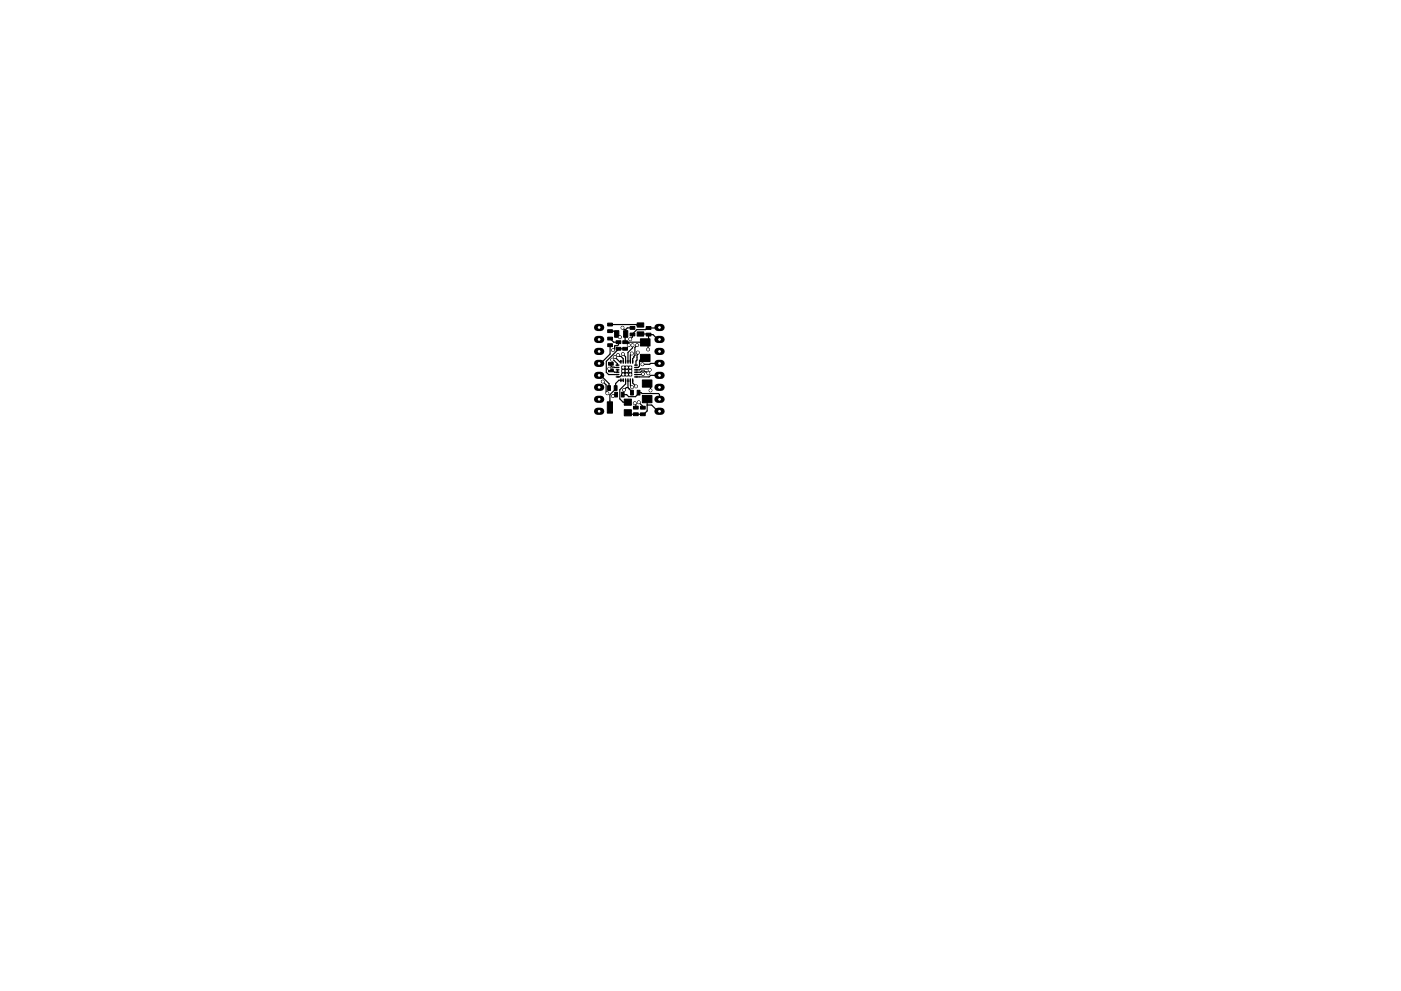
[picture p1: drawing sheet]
<svg xmlns="http://www.w3.org/2000/svg" width="297mm" height="210mm" viewBox="0 0 297 210" stroke-linecap="round" stroke-linejoin="round" font-family="sans-serif">
<g fill="#000" stroke="#000" stroke-width=".21">
<path d="M128.8 68.6h1v.6h-1zM128.8 70h1v.6h-1zM129 76.9h1v.6h-1zM129 78.3h1v.6h-1zM128.8 72.9h1v.6h-1zM128.8 71.5h1v.6h-1zM130.3 70.2h.9v1.4h-.9zM130.6 72.3h1v.6h-1zM130.6 73.7h1v.6h-1zM132.2 70.2h.9v1.4h-.9zM131.8 79.2h.6v.6h-.6zM131.8 77.7h.6v.6h-.6z"/>
<path d="M131.8 78.4h.6v.6h-.6zM132 73.7h1v.6h-1zM132 72.3h1v.6h-1zM132.6 78.4h.6v.6h-.6zM132.6 79.2h.6v.6h-.6zM132.6 77.7h.6v.6h-.6zM133.3 79.2h.6v.6h-.6zM133.3 78.4h.6v.6h-.6zM133.3 77.7h.6v.6h-.6zM133.6 70.7h1v.6h-1zM133.6 69.3h1v.6h-1zM135.1 68.5h1.4v.9h-1.4z"/>
<path d="M135.1 70.4h1.4v.9h-1.4zM137 69.3h1v.6h-1zM137 70.7h1v.6h-1zM135.8 75.2h2v1.5h-2zM135.8 71.9h2v1.5h-2zM128.8 81.8h.6v1h-.6zM128.8 85.3h1.1v2.4h-1.1zM130.2 81.8h.6v1h-.6zM130.3 83.2h.6v1h-.6zM131.7 83.2h.6v1h-.6zM133.7 82.8h.6v1h-.6zM132.4 86.9h1.5v1.3h-1.5z"/>
<path d="M132.4 84.7h1.5v1.3h-1.5zM134.3 86.2h1v.6h-1zM134.3 87.6h1v.6h-1zM135.1 82.8h.6v1h-.6zM135.8 86.2h1v.6h-1zM135.8 87.6h1v.6h-1zM136.2 80.6h2v1.5h-2zM136.2 83.9h2v1.5h-2z"/>
<circle cx="129.2" cy="78.2" r=".3"/>
<circle cx="129.8" cy="76.3" r=".3"/>
<circle cx="130" cy="74.3" r=".3"/>
<circle cx="130.3" cy="75.7" r=".3"/>
<circle cx="131" cy="75.3" r=".3"/>
<circle cx="131.4" cy="71.5" r=".3"/>
<circle cx="132" cy="69.5" r=".3"/>
<circle cx="132.1" cy="75.1" r=".3"/>
<circle cx="133.3" cy="73.2" r=".3"/>
<circle cx="133.6" cy="72" r=".3"/>
<circle cx="134" cy="75" r=".3"/>
<circle cx="134.1" cy="73.2" r=".3"/>
<circle cx="135.1" cy="73.2" r=".3"/>
<circle cx="135.2" cy="74.8" r=".3"/>
<circle cx="136.2" cy="77.3" r=".3"/>
<circle cx="136.3" cy="79.3" r=".3"/>
<circle cx="137.4" cy="74.1" r=".3"/>
<circle cx="137.5" cy="79.2" r=".3"/>
<circle cx="137.8" cy="78.5" r=".3"/>
<circle cx="127.8" cy="81" r=".3"/>
<circle cx="128.8" cy="83.4" r=".3"/>
<circle cx="129.9" cy="84" r=".3"/>
<circle cx="132.3" cy="82.7" r=".3"/>
<circle cx="134" cy="82.2" r=".3"/>
<circle cx="134.6" cy="85.5" r=".3"/>
<circle cx="134.9" cy="82" r=".3"/>
<circle cx="135.4" cy="85.3" r=".3"/>
<circle cx="137.9" cy="82.8" r=".3"/>
</g>
<g fill="none" stroke="#000" stroke-width=".3">
<path d="M130.7 80h.5M130.7 79.5h.5M130.7 79h.5M130.7 78.5h.5M130.7 78h.5M130.7 77.5h.5M131.6 76.5v.5M132.1 76.5v.5M132.6 76.5v.5M133.1 76.5v.5M133.6 76.5v.5M134.1 76.5v.5"/>
<path d="M134.6 80h.5M134.6 79.5h.5M134.6 79h.5M134.6 78.5h.5M134.6 78h.5M134.6 77.5h.5M131.6 80.4v.5M132.1 80.4v.5M132.6 80.4v.5M133.1 80.4v.5M133.6 80.4v.5M134.1 80.4v.5"/>
</g>
<g fill="none" stroke="#000" stroke-width="1.5">
<path d="M126.7 79.6h.7M126.7 74.6h.7M126.7 69.5h.7M126.7 77.1h.7M126.7 72h.7M139.5 79.6h.7M139.5 74.6h.7M139.5 69.5h.7M139.5 77.1h.7M139.5 72h.7M126.7 82.2h.7M126.7 84.7h.7"/>
<path d="M126.7 87.3h.7M139.5 82.2h.7M139.5 84.7h.7M139.5 87.3h.7"/>
</g>
<g fill="none" stroke="#000" stroke-width=".25">
<path d="M127 79.6h.4l1.7 1.8v.9M129.2 78.2h.1M129.2 78.2l1.1 .8h.6v-.5M129.3 68.9l6.5 .1M129.4 71.8l.7 .8h1v.5l-.2 .2h-.5l-.1 .7-.3 .3M129.4 73.2v1.9l-2 2h-.4M129.4 70.3h.8l1.2 1.2M129.5 77.2v.4l.3 .3 1.1 .1M129.8 76.3h.2l.9 .9v.3h-.3M130.3 75.7l1.1 1.1h.2v-.3M130.8 70.8v.7M130.9 74h.1"/>
<path d="M130.9 74h1.6M131 75.3l.3 .3h.4l.4 .5v.7M131.1 74l-2.6 2.7v2.3l.5 .5h1.9M131.4 71.5h.1M132 69.5l.4 .4h.3M132.1 75.1l.5 .6v1.1M132.1 78.7h1.5v-.7h-1.5v1.5M132.7 69.9l-.2 2.7h4.3l.6 .6v.9M132.9 78v1.5M133.3 72.6v.6M133.6 79.5h-1.7l-.5 .4-.5 .1M133.7 76.4h-.1"/>
<path d="M134 75l-.4 .3v1.5M134.1 69.6h-1.1l-.3 .3M134.1 73.2v.6l-1 1v2M134.8 79h1l.3-.3h.5l.9 .5M135.1 73.2l-.5 .5v1.7l-.5 .7v.7M135.2 74.8v.3l-.1 .2v1.1l-.3 .2v.9M135.8 70.9h1.6l.1 .1M136.3 79.3l-.1 .2h-1.4M136.8 75.9h-.7l-.5 .6v1.2l-.3 .3h-.5M137.5 71v.9l-.7 .7M137.5 71h.9l1.1 1h.3M137.8 78.5l-.2-.2h-1.7l-.2 .2h-.9"/>
<path d="M139.5 74.6h.3M139.8 69.5l-2.6 .1-.4 .3h-1.8l-.9 1v.6l-.5 .5M139.8 77.1l-3.6 .2M139.8 79.6h-1.9l-.3 .4h-2.8M127.8 81l.7 .7v1.5l.3 .2M130.5 82.3l-.1 .1M130.6 83.7h-.3l-.4 .3M132 83.7h.9l.4 .5h1.4l.7-.7v-.2h.5l.2 .2h3.5l.2 .2v1M132.1 80.7h-.9l-.7 .7v1.1l-1.2 1.2v2.8M132.6 80.7v.8l-1.2 1.2v1.9l.7 .7h1M133.1 82.2h-.3l-.5 .5M133.1 82.2l.9 .9v.2"/>
<path d="M133.1 80.7v1.5M133.4 82.5h.1M133.6 80.7l.1 1.1 .3 .4M134 83.5v.2M134.1 80.7v.6l.8 .7M134.6 85.5l.2 .3v.7M134.8 87.9h.1M135.4 85.3l.9 .9v.3M136.6 82l.6-.6 .7 .7v.7M137.2 84.7v2.5l-.7 .7h-3.1l-.3-.3M137.2 85.9h1l1.3 1.4h.3"/>
</g>
<g fill="#fff" stroke="#fff" stroke-width=".21">
<circle cx="129.2" cy="78.2" r=".17"/>
<circle cx="131.4" cy="71.5" r=".17"/>
<circle cx="133.6" cy="72" r=".17"/>
<circle cx="132" cy="69.5" r=".17"/>
<circle cx="133.3" cy="73.2" r=".17"/>
<circle cx="137.4" cy="74.1" r=".17"/>
<circle cx="132.3" cy="82.7" r=".18"/>
<circle cx="134.1" cy="73.2" r=".17"/>
<circle cx="131" cy="75.3" r=".17"/>
<circle cx="134" cy="75" r=".18"/>
<circle cx="132.1" cy="75.1" r=".18"/>
<circle cx="135.1" cy="73.2" r=".18"/>
<circle cx="137.8" cy="78.5" r=".17"/>
<circle cx="135.2" cy="74.8" r=".17"/>
<circle cx="136.2" cy="77.3" r=".17"/>
<circle cx="137.5" cy="79.2" r=".17"/>
<circle cx="137.9" cy="82.8" r=".17"/>
<circle cx="136.3" cy="79.3" r=".17"/>
<circle cx="127.8" cy="81" r=".17"/>
<circle cx="128.8" cy="83.4" r=".18"/>
<circle cx="129.9" cy="84" r=".17"/>
<circle cx="129.8" cy="76.3" r=".17"/>
<circle cx="130.3" cy="75.7" r=".17"/>
<circle cx="130" cy="74.3" r=".18"/>
<circle cx="135.4" cy="85.3" r=".18"/>
<circle cx="134.9" cy="82" r=".18"/>
<circle cx="134.6" cy="85.5" r=".17"/>
<circle cx="134" cy="82.2" r=".17"/>
<circle cx="132.9" cy="78.7" r=".15"/>
<circle cx="132.1" cy="79.5" r=".15"/>
<circle cx="132.9" cy="79.5" r=".15"/>
<circle cx="133.6" cy="79.5" r=".15"/>
<circle cx="133.6" cy="78.7" r=".15"/>
<circle cx="133.6" cy="78" r=".15"/>
<circle cx="132.9" cy="78" r=".15"/>
<circle cx="132.1" cy="78" r=".15"/>
<circle cx="132.1" cy="78.7" r=".15"/>
<circle cx="139.8" cy="79.6" r=".17"/>
<circle cx="139.8" cy="74.6" r=".17"/>
<circle cx="139.8" cy="69.5" r=".17"/>
<circle cx="139.8" cy="77.1" r=".17"/>
<circle cx="139.8" cy="82.2" r=".17"/>
<circle cx="139.8" cy="72" r=".17"/>
<circle cx="139.8" cy="84.7" r=".17"/>
<circle cx="139.8" cy="87.3" r=".17"/>
<circle cx="127" cy="77.1" r=".17"/>
<circle cx="127" cy="82.2" r=".17"/>
<circle cx="127" cy="87.3" r=".17"/>
<circle cx="127" cy="79.6" r=".17"/>
<circle cx="127" cy="74.6" r=".17"/>
<circle cx="127" cy="84.7" r=".17"/>
<circle cx="127" cy="72" r=".17"/>
<circle cx="127" cy="69.5" r=".17"/>
</g>
</svg>
